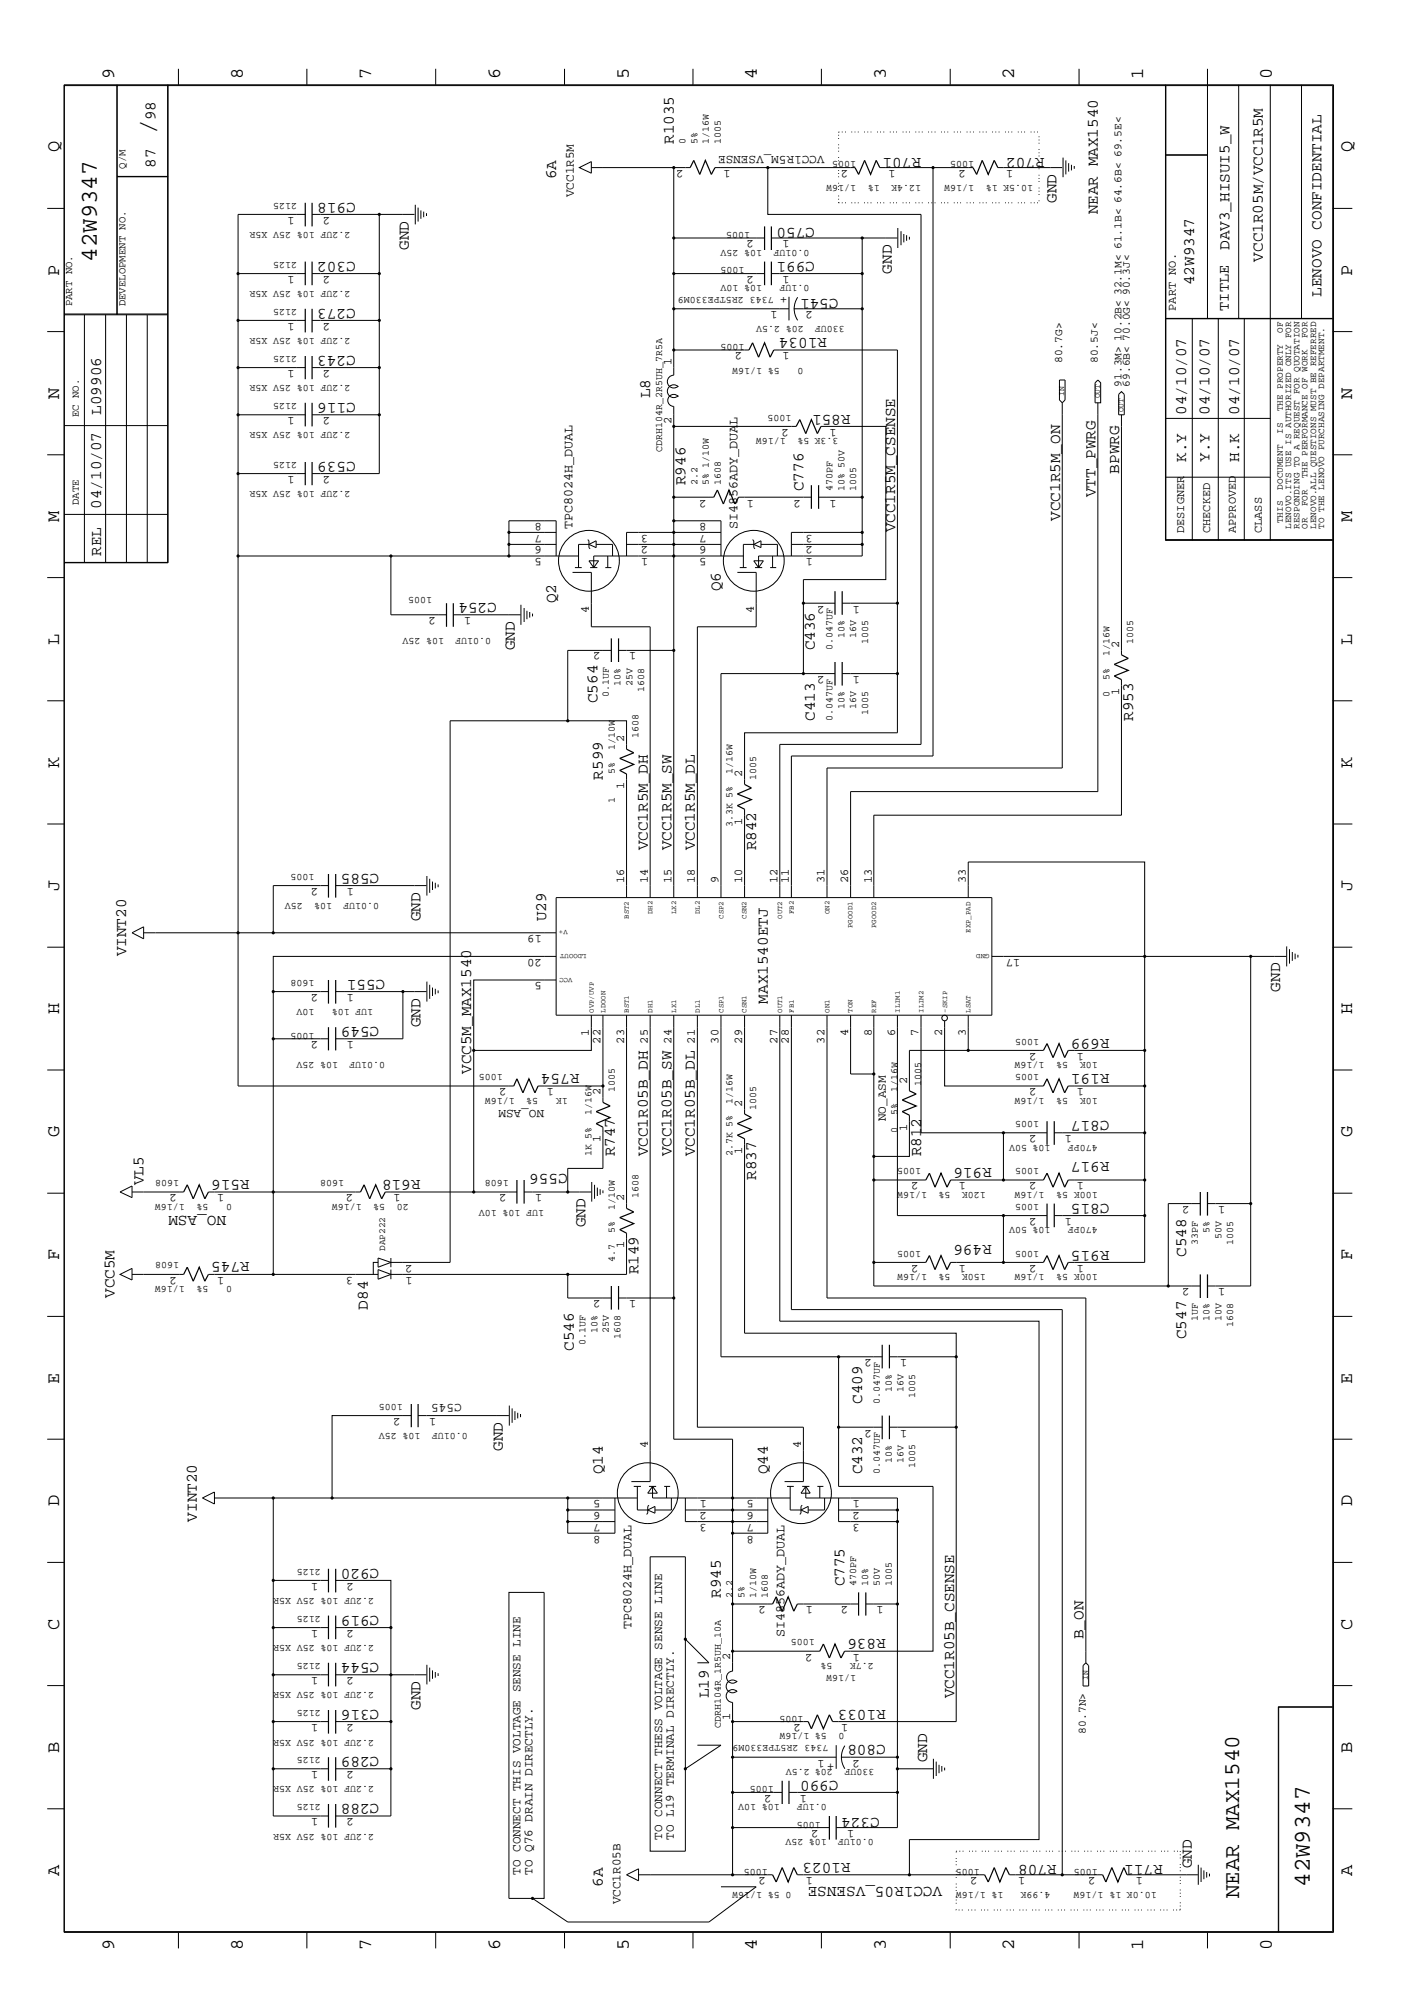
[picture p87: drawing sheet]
<svg xmlns="http://www.w3.org/2000/svg" width="300mm" height="423mm" viewBox="0 0 300 423" stroke-linecap="round" stroke-linejoin="round" font-family="sans-serif">
<defs><g id="words">
<text font-size="5.2" x="32.9" y="28.4" transform="rotate(-90 32.9 28.4)">/</text>
<g font-size="5.1">
<text x="20.5" y="55.4" transform="rotate(-90 20.5 55.4)">42W9347</text>
<text x="277.2" y="399.4" transform="rotate(-90 277.2 399.4)">42W9347</text>
</g>
<text font-size="4.8" x="262.2" y="401.8" transform="rotate(-90 262.2 401.8)">NEAR MAX1540</text>
<g font-size="4">
<text x="24.1" y="16.7" transform="rotate(-90 24.1 16.7)">9</text>
<text x="51.4" y="16.7" transform="rotate(-90 51.4 16.7)">8</text>
<text x="78.6" y="16.7" transform="rotate(-90 78.6 16.7)">7</text>
<text x="105.8" y="16.7" transform="rotate(-90 105.8 16.7)">6</text>
<text x="133.1" y="16.7" transform="rotate(-90 133.1 16.7)">5</text>
<text x="160.2" y="16.7" transform="rotate(-90 160.2 16.7)">4</text>
<text x="187.5" y="16.7" transform="rotate(-90 187.5 16.7)">3</text>
<text x="214.6" y="16.7" transform="rotate(-90 214.6 16.7)">2</text>
<text x="241.9" y="16.7" transform="rotate(-90 241.9 16.7)">1</text>
<text x="269.2" y="16.7" transform="rotate(-90 269.2 16.7)">0</text>
<text x="12.5" y="32.3" transform="rotate(-90 12.5 32.3)">Q</text>
<text x="286.2" y="32.3" transform="rotate(-90 286.2 32.3)">Q</text>
<text x="12.5" y="58.3" transform="rotate(-90 12.5 58.3)">P</text>
<text x="286.2" y="58.3" transform="rotate(-90 286.2 58.3)">P</text>
<text x="12.5" y="84.4" transform="rotate(-90 12.5 84.4)">N</text>
<text x="286.2" y="84.4" transform="rotate(-90 286.2 84.4)">N</text>
<text x="12.5" y="110.5" transform="rotate(-90 12.5 110.5)">M</text>
<text x="286.2" y="110.5" transform="rotate(-90 286.2 110.5)">M</text>
<text x="12.5" y="136.5" transform="rotate(-90 12.5 136.5)">L</text>
<text x="286.2" y="136.5" transform="rotate(-90 286.2 136.5)">L</text>
<text x="12.5" y="162.6" transform="rotate(-90 12.5 162.6)">K</text>
<text x="286.2" y="162.6" transform="rotate(-90 286.2 162.6)">K</text>
<text x="12.5" y="188.6" transform="rotate(-90 12.5 188.6)">J</text>
<text x="286.2" y="188.6" transform="rotate(-90 286.2 188.6)">J</text>
<text x="12.5" y="214.7" transform="rotate(-90 12.5 214.7)">H</text>
<text x="286.2" y="214.7" transform="rotate(-90 286.2 214.7)">H</text>
<text x="12.5" y="240.7" transform="rotate(-90 12.5 240.7)">G</text>
<text x="286.2" y="240.7" transform="rotate(-90 286.2 240.7)">G</text>
<text x="12.5" y="266.8" transform="rotate(-90 12.5 266.8)">F</text>
<text x="286.2" y="266.8" transform="rotate(-90 286.2 266.8)">F</text>
<text x="12.5" y="292.9" transform="rotate(-90 12.5 292.9)">E</text>
<text x="286.2" y="292.9" transform="rotate(-90 286.2 292.9)">E</text>
<text x="12.5" y="318.9" transform="rotate(-90 12.5 318.9)">D</text>
<text x="286.2" y="318.9" transform="rotate(-90 286.2 318.9)">D</text>
<text x="12.5" y="344.9" transform="rotate(-90 12.5 344.9)">C</text>
<text x="286.2" y="344.9" transform="rotate(-90 286.2 344.9)">C</text>
<text x="12.5" y="371" transform="rotate(-90 12.5 371)">B</text>
<text x="286.2" y="371" transform="rotate(-90 286.2 371)">B</text>
<text x="12.5" y="397" transform="rotate(-90 12.5 397)">A</text>
<text x="286.2" y="397" transform="rotate(-90 286.2 397)">A</text>
<text x="24.1" y="412.7" transform="rotate(-90 24.1 412.7)">9</text>
<text x="51.4" y="412.7" transform="rotate(-90 51.4 412.7)">8</text>
<text x="78.6" y="412.7" transform="rotate(-90 78.6 412.7)">7</text>
<text x="105.8" y="412.7" transform="rotate(-90 105.8 412.7)">6</text>
<text x="133.1" y="412.7" transform="rotate(-90 133.1 412.7)">5</text>
<text x="160.2" y="412.7" transform="rotate(-90 160.2 412.7)">4</text>
<text x="187.5" y="412.7" transform="rotate(-90 187.5 412.7)">3</text>
<text x="214.6" y="412.7" transform="rotate(-90 214.6 412.7)">2</text>
<text x="241.9" y="412.7" transform="rotate(-90 241.9 412.7)">1</text>
<text x="269.2" y="412.7" transform="rotate(-90 269.2 412.7)">0</text>
</g>
<g font-size="3.4">
<text x="32.9" y="25.5" transform="rotate(-90 32.9 25.5)">98</text>
<text x="32.9" y="35.5" transform="rotate(-90 32.9 35.5)">87</text>
<text x="142.6" y="30.5" transform="rotate(-90 142.6 30.5)">R1035</text>
<text x="194.9" y="33.4" transform="rotate(-180 194.9 33.4)">R701</text>
<text x="221.1" y="33.4" transform="rotate(-180 221.1 33.4)">R702</text>
<text x="117.7" y="37.9" transform="rotate(-90 117.7 37.9)">6A</text>
<text x="75.3" y="42.9" transform="rotate(-180 75.3 42.9)">C918</text>
<text x="223.6" y="42.9" transform="rotate(-90 223.6 42.9)">GND</text>
<text x="232.3" y="45.4" transform="rotate(-90 232.3 45.4)">NEAR MAX1540</text>
<text x="86.5" y="52.9" transform="rotate(-90 86.5 52.9)">GND</text>
<text x="172.5" y="48.3" transform="rotate(-180 172.5 48.3)">C750</text>
<text x="260.2" y="52.9" transform="rotate(-90 260.2 52.9)">DAV3_HISUI5_W</text>
<text x="75.3" y="55.4" transform="rotate(-180 75.3 55.4)">C302</text>
<text x="172.5" y="55.4" transform="rotate(-180 172.5 55.4)">C991</text>
<text x="188.7" y="57.9" transform="rotate(-90 188.7 57.9)">GND</text>
<text x="267.2" y="55.4" transform="rotate(-90 267.2 55.4)">VCC1R05M/VCC1R5M</text>
<text x="75.3" y="65.4" transform="rotate(-180 75.3 65.4)">C273</text>
<text x="177.5" y="63.3" transform="rotate(-180 177.5 63.3)">C541</text>
<text x="252.7" y="60.4" transform="rotate(-90 252.7 60.4)">42W9347</text>
<text x="279.7" y="62.8" transform="rotate(-90 279.7 62.8)">LENOVO CONFIDENTIAL</text>
<text x="175" y="71.5" transform="rotate(-180 175 71.5)">R1034</text>
<text x="75.3" y="75.4" transform="rotate(-180 75.3 75.4)">C243</text>
<text x="21.4" y="87.8" transform="rotate(-90 21.4 87.8)">L09906</text>
<text x="75.3" y="85.3" transform="rotate(-180 75.3 85.3)">C116</text>
<text x="137.6" y="84.3" transform="rotate(-90 137.6 84.3)">L8</text>
<text x="180" y="87.8" transform="rotate(-180 180 87.8)">R851</text>
<text x="251" y="87.8" transform="rotate(-90 251 87.8)">04/10/07</text>
<text x="255.9" y="87.8" transform="rotate(-90 255.9 87.8)">04/10/07</text>
<text x="262.2" y="87.8" transform="rotate(-90 262.2 87.8)">04/10/07</text>
<text x="75.3" y="97.8" transform="rotate(-180 75.3 97.8)">C539</text>
<text x="236.8" y="100.2" transform="rotate(-90 236.8 100.2)">BPWRG</text>
<text x="251" y="97.8" transform="rotate(-90 251 97.8)">K.Y</text>
<text x="255.9" y="97.8" transform="rotate(-90 255.9 97.8)">Y.Y</text>
<text x="262.2" y="97.8" transform="rotate(-90 262.2 97.8)">H.K</text>
<text x="21.4" y="107.7" transform="rotate(-90 21.4 107.7)">04/10/07</text>
<text x="145" y="102.7" transform="rotate(-90 145 102.7)">R946</text>
<text x="170" y="104" transform="rotate(-90 170 104)">C776</text>
<text x="231.8" y="105.2" transform="rotate(-90 231.8 105.2)">VTT_PWRG</text>
<text x="189.4" y="112.7" transform="rotate(-90 189.4 112.7)">VCC1R5M_CSENSE</text>
<text x="224.4" y="110.2" transform="rotate(-90 224.4 110.2)">VCC1R5M_ON</text>
<text x="21.4" y="117.7" transform="rotate(-90 21.4 117.7)">REL</text>
<text x="152.6" y="125.1" transform="rotate(-90 152.6 125.1)">Q6</text>
<text x="105.2" y="127.7" transform="rotate(-180 105.2 127.7)">C254</text>
<text x="117.7" y="127.7" transform="rotate(-90 117.7 127.7)">Q2</text>
<text x="109" y="137.7" transform="rotate(-90 109 137.7)">GND</text>
<text x="172.5" y="137.7" transform="rotate(-90 172.5 137.7)">C436</text>
<text x="126.4" y="148.8" transform="rotate(-90 126.4 148.8)">C564</text>
<text x="172.5" y="152.6" transform="rotate(-90 172.5 152.6)">C413</text>
<text x="239.8" y="152.6" transform="rotate(-90 239.8 152.6)">R953</text>
<text x="127.6" y="165" transform="rotate(-90 127.6 165)">R599</text>
<text x="80.3" y="185" transform="rotate(-180 80.3 185)">C585</text>
<text x="137.1" y="180" transform="rotate(-90 137.1 180)">VCC1R5M_DH</text>
<text x="142.1" y="180" transform="rotate(-90 142.1 180)">VCC1R5M_SW</text>
<text x="147.1" y="180" transform="rotate(-90 147.1 180)">VCC1R5M_DL</text>
<text x="160" y="180" transform="rotate(-90 160 180)">R842</text>
<text x="89" y="195" transform="rotate(-90 89 195)">GND</text>
<text x="115.6" y="195" transform="rotate(-90 115.6 195)">U29</text>
<text x="26.7" y="202.4" transform="rotate(-90 26.7 202.4)">VINT20</text>
<text x="81.5" y="207.4" transform="rotate(-180 81.5 207.4)">C551</text>
<text x="270.9" y="209.9" transform="rotate(-90 270.9 209.9)">GND</text>
<text x="162.5" y="212.4" transform="rotate(-90 162.5 212.4)">MAX1540ETJ</text>
<text x="80.3" y="217.4" transform="rotate(-180 80.3 217.4)">C549</text>
<text x="89" y="217.4" transform="rotate(-90 89 217.4)">GND</text>
<text x="234.8" y="219.9" transform="rotate(-180 234.8 219.9)">R699</text>
<text x="99.7" y="227.3" transform="rotate(-90 99.7 227.3)">VCC5M_MAX1540</text>
<text x="122.6" y="227.3" transform="rotate(-180 122.6 227.3)">R754</text>
<text x="234.8" y="227.3" transform="rotate(-180 234.8 227.3)">R191</text>
<text x="234.8" y="237.3" transform="rotate(-180 234.8 237.3)">C817</text>
<text x="130.1" y="244.8" transform="rotate(-90 130.1 244.8)">R747</text>
<text x="137.1" y="244.8" transform="rotate(-90 137.1 244.8)">VCC1R05B_DH</text>
<text x="142.1" y="244.8" transform="rotate(-90 142.1 244.8)">VCC1R05B_SW</text>
<text x="147.1" y="244.8" transform="rotate(-90 147.1 244.8)">VCC1R05B_DL</text>
<text x="194.9" y="244.8" transform="rotate(-90 194.9 244.8)">R812</text>
<text x="30.4" y="250.9" transform="rotate(-90 30.4 250.9)">VL5</text>
<text x="52.8" y="249.8" transform="rotate(-180 52.8 249.8)">R516</text>
<text x="89" y="249.8" transform="rotate(-180 89 249.8)">R618</text>
<text x="120.1" y="248.6" transform="rotate(-180 120.1 248.6)">C556</text>
<text x="160" y="249.8" transform="rotate(-90 160 249.8)">R837</text>
<text x="209.9" y="247.3" transform="rotate(-180 209.9 247.3)">R916</text>
<text x="234.8" y="246" transform="rotate(-180 234.8 246)">R917</text>
<text x="47.8" y="257.3" transform="rotate(-180 47.8 257.3)">NO_ASM</text>
<text x="234.8" y="254.8" transform="rotate(-180 234.8 254.8)">C815</text>
<text x="123.9" y="259.8" transform="rotate(-90 123.9 259.8)">GND</text>
<text x="209.9" y="263.5" transform="rotate(-180 209.9 263.5)">R496</text>
<text x="52.8" y="267.2" transform="rotate(-180 52.8 267.2)">R745</text>
<text x="135.1" y="269.7" transform="rotate(-90 135.1 269.7)">R149</text>
<text x="234.8" y="264.8" transform="rotate(-180 234.8 264.8)">R915</text>
<text x="251" y="266" transform="rotate(-90 251 266)">C548</text>
<text x="24.2" y="274.7" transform="rotate(-90 24.2 274.7)">VCC5M</text>
<text x="77.8" y="277.2" transform="rotate(-90 77.8 277.2)">D84</text>
<text x="121.4" y="285.9" transform="rotate(-90 121.4 285.9)">C546</text>
<text x="251" y="283.5" transform="rotate(-90 251 283.5)">C547</text>
<text x="182.5" y="297.2" transform="rotate(-90 182.5 297.2)">C409</text>
<text x="106.4" y="307.1" transform="rotate(-90 106.4 307.1)">GND</text>
<text x="127.6" y="312.1" transform="rotate(-90 127.6 312.1)">Q14</text>
<text x="162.5" y="312.1" transform="rotate(-90 162.5 312.1)">Q44</text>
<text x="182.5" y="312.1" transform="rotate(-90 182.5 312.1)">C432</text>
<text x="41.7" y="322.1" transform="rotate(-90 41.7 322.1)">VINT20</text>
<text x="80.3" y="332.1" transform="rotate(-180 80.3 332.1)">C920</text>
<text x="178.7" y="335.8" transform="rotate(-90 178.7 335.8)">C775</text>
<text x="80.3" y="342" transform="rotate(-180 80.3 342)">C919</text>
<text x="152.6" y="338.2" transform="rotate(-90 152.6 338.2)">R945</text>
<text x="187.5" y="347" transform="rotate(-180 187.5 347)">R836</text>
<text x="229.3" y="347" transform="rotate(-90 229.3 347)">B_ON</text>
<text x="80.3" y="352" transform="rotate(-180 80.3 352)">C544</text>
<text x="150" y="359.5" transform="rotate(-90 150 359.5)">L19</text>
<text x="201.9" y="359.5" transform="rotate(-90 201.9 359.5)">VCC1R05B_CSENSE</text>
<text x="80.3" y="362" transform="rotate(-180 80.3 362)">C316</text>
<text x="89" y="361.9" transform="rotate(-90 89 361.9)">GND</text>
<text x="187.5" y="361.9" transform="rotate(-180 187.5 361.9)">R1033</text>
<text x="80.3" y="371.9" transform="rotate(-180 80.3 371.9)">C289</text>
<text x="187.5" y="369.4" transform="rotate(-180 187.5 369.4)">C808</text>
<text x="177.5" y="376.9" transform="rotate(-180 177.5 376.9)">C990</text>
<text x="196.2" y="373" transform="rotate(-90 196.2 373)">GND</text>
<text x="80.3" y="381.8" transform="rotate(-180 80.3 381.8)">C288</text>
<text x="186.2" y="384.8" transform="rotate(-180 186.2 384.8)">C324</text>
<text x="180" y="394.4" transform="rotate(-180 180 394.4)">R1023</text>
<text x="223.6" y="394.8" transform="rotate(-180 223.6 394.8)">R708</text>
<text x="246" y="394.8" transform="rotate(-180 246 394.8)">R711</text>
<text x="252.2" y="395.5" transform="rotate(-90 252.2 395.5)">GND</text>
<text x="127.6" y="399.4" transform="rotate(-90 127.6 399.4)">6A</text>
<text x="199.4" y="399.4" transform="rotate(-180 199.4 399.4)">VCC1R05_VSENSE</text>
</g>
<text font-size="3.2" x="260" y="65.8" transform="rotate(-90 260 65.8)">TITLE</text>
<g font-size="2.8">
<text x="121.2" y="111.9" transform="rotate(-90 121.2 111.9)">TPC8024H_DUAL</text>
<text x="156" y="111.9" transform="rotate(-90 156 111.9)">SI4856ADY_DUAL</text>
<text x="133.6" y="344.8" transform="rotate(-90 133.6 344.8)">TPC8024H_DUAL</text>
<text x="166" y="346.5" transform="rotate(-90 166 346.5)">SI4856ADY_DUAL</text>
</g>
<g font-size="2.7">
<text x="174.5" y="32.9" transform="rotate(-180 174.5 32.9)">VCC1R5M_VSENSE</text>
<text x="121.4" y="41.7" transform="rotate(-90 121.4 41.7)">VCC1R5M</text>
<text x="165" y="64.1">+</text>
<text x="115.1" y="234.9" transform="rotate(-180 115.1 234.9)">NO_ASM</text>
<text x="187.5" y="237.3" transform="rotate(-90 187.5 237.3)">NO_ASM</text>
<text x="97.7" y="297.2" transform="rotate(-180 97.7 297.2)">C545</text>
<text x="176.6" y="373.1" transform="rotate(-180 176.6 373.1)">+</text>
<text x="140.1" y="389.4" transform="rotate(-90 140.1 389.4)">TO CONNECT THESS VOLTAGE SENSE LINE</text>
<text x="142.6" y="389.4" transform="rotate(-90 142.6 389.4)">TO L19 TERMINAL DIRECTLY.</text>
<text x="110.2" y="396.8" transform="rotate(-90 110.2 396.8)">TO CONNECT THIS VOLTAGE SENSE LINE</text>
<text x="112.7" y="396.8" transform="rotate(-90 112.7 396.8)">TO Q76 DRAIN DIRECTLY.</text>
<text x="131.3" y="403.1" transform="rotate(-90 131.3 403.1)">VCC1R05B</text>
</g>
<g font-size="2.5">
<text x="144.6" y="35.9" transform="rotate(-180 144.6 35.9)">2</text>
<text x="154.6" y="35.9" transform="rotate(-180 154.6 35.9)">1</text>
<text x="179.5" y="35.9" transform="rotate(-180 179.5 35.9)">2</text>
<text x="189.5" y="35.9" transform="rotate(-180 189.5 35.9)">1</text>
<text x="204.4" y="35.9" transform="rotate(-180 204.4 35.9)">2</text>
<text x="214.4" y="35.9" transform="rotate(-180 214.4 35.9)">1</text>
<text x="62.3" y="45.9" transform="rotate(-180 62.3 45.9)">1</text>
<text x="69.9" y="45.9" transform="rotate(-180 69.9 45.9)">2</text>
<text x="159.5" y="50.9" transform="rotate(-180 159.5 50.9)">2</text>
<text x="167" y="50.9" transform="rotate(-180 167 50.9)">1</text>
<text x="62.3" y="58.3" transform="rotate(-180 62.3 58.3)">1</text>
<text x="69.9" y="58.3" transform="rotate(-180 69.9 58.3)">2</text>
<text x="159.5" y="58.3" transform="rotate(-180 159.5 58.3)">2</text>
<text x="167" y="58.3" transform="rotate(-180 167 58.3)">1</text>
<text x="164.5" y="65.9" transform="rotate(-180 164.5 65.9)">1</text>
<text x="172" y="65.9" transform="rotate(-180 172 65.9)">2</text>
<text x="248.8" y="65.8" transform="rotate(-90 248.8 65.8)">PART NO.</text>
<text x="62.3" y="68.3" transform="rotate(-180 62.3 68.3)">1</text>
<text x="69.9" y="68.3" transform="rotate(-180 69.9 68.3)">2</text>
<text x="142.1" y="77.3" transform="rotate(-90 142.1 77.3)">1</text>
<text x="157.1" y="74.6" transform="rotate(-180 157.1 74.6)">2</text>
<text x="167" y="74.6" transform="rotate(-180 167 74.6)">1</text>
<text x="62.3" y="78.3" transform="rotate(-180 62.3 78.3)">1</text>
<text x="69.9" y="78.3" transform="rotate(-180 69.9 78.3)">2</text>
<text x="62.3" y="88.3" transform="rotate(-180 62.3 88.3)">1</text>
<text x="69.9" y="88.3" transform="rotate(-180 69.9 88.3)">2</text>
<text x="142.1" y="89.8" transform="rotate(-90 142.1 89.8)">2</text>
<text x="167" y="90.8" transform="rotate(-180 167 90.8)">2</text>
<text x="177" y="90.8" transform="rotate(-180 177 90.8)">1</text>
<text x="62.3" y="100.8" transform="rotate(-180 62.3 100.8)">1</text>
<text x="69.9" y="100.8" transform="rotate(-180 69.9 100.8)">2</text>
<text x="149.5" y="105.7" transform="rotate(-180 149.5 105.7)">2</text>
<text x="159.5" y="105.7" transform="rotate(-180 159.5 105.7)">1</text>
<text x="169.5" y="105.7" transform="rotate(-180 169.5 105.7)">2</text>
<text x="177" y="105.7" transform="rotate(-180 177 105.7)">1</text>
<text x="114.6" y="113.2" transform="rotate(-180 114.6 113.2)">7</text>
<text x="114.6" y="110.7" transform="rotate(-180 114.6 110.7)">8</text>
<text x="137.2" y="113.2" transform="rotate(-180 137.2 113.2)">3</text>
<text x="149.5" y="113.2" transform="rotate(-180 149.5 113.2)">7</text>
<text x="149.5" y="110.7" transform="rotate(-180 149.5 110.7)">8</text>
<text x="172" y="113.2" transform="rotate(-180 172 113.2)">3</text>
<text x="250.6" y="112.9" transform="rotate(-90 250.6 112.9)">DESIGNER</text>
<text x="256.1" y="112.9" transform="rotate(-90 256.1 112.9)">CHECKED</text>
<text x="261.5" y="112.9" transform="rotate(-90 261.5 112.9)">APPROVED</text>
<text x="267" y="112.9" transform="rotate(-90 267 112.9)">CLASS</text>
<text x="114.6" y="118.2" transform="rotate(-180 114.6 118.2)">5</text>
<text x="114.6" y="115.7" transform="rotate(-180 114.6 115.7)">6</text>
<text x="137.2" y="118.2" transform="rotate(-180 137.2 118.2)">1</text>
<text x="137.2" y="115.7" transform="rotate(-180 137.2 115.7)">2</text>
<text x="149.5" y="118.2" transform="rotate(-180 149.5 118.2)">5</text>
<text x="149.5" y="115.7" transform="rotate(-180 149.5 115.7)">6</text>
<text x="172" y="118.2" transform="rotate(-180 172 118.2)">1</text>
<text x="172" y="115.7" transform="rotate(-180 172 115.7)">2</text>
<text x="92.2" y="130.6" transform="rotate(-180 92.2 130.6)">2</text>
<text x="99.7" y="130.6" transform="rotate(-180 99.7 130.6)">1</text>
<text x="124.6" y="129.7" transform="rotate(-90 124.6 129.7)">4</text>
<text x="159.5" y="129.7" transform="rotate(-90 159.5 129.7)">4</text>
<text x="174.5" y="128.2" transform="rotate(-180 174.5 128.2)">2</text>
<text x="181.9" y="128.2" transform="rotate(-180 181.9 128.2)">1</text>
<text x="236.8" y="137.2" transform="rotate(-90 236.8 137.2)">2</text>
<text x="127.1" y="138.1" transform="rotate(-180 127.1 138.1)">2</text>
<text x="134.6" y="138.1" transform="rotate(-180 134.6 138.1)">1</text>
<text x="174.5" y="143.1" transform="rotate(-180 174.5 143.1)">2</text>
<text x="181.9" y="143.1" transform="rotate(-180 181.9 143.1)">1</text>
<text x="236.8" y="147.2" transform="rotate(-90 236.8 147.2)">1</text>
<text x="132.1" y="157.1" transform="rotate(-90 132.1 157.1)">2</text>
<text x="132.1" y="167" transform="rotate(-90 132.1 167)">1</text>
<text x="157.1" y="164.5" transform="rotate(-90 157.1 164.5)">2</text>
<text x="157.1" y="174.6" transform="rotate(-90 157.1 174.6)">1</text>
<text x="67.3" y="188" transform="rotate(-180 67.3 188)">2</text>
<text x="74.8" y="188" transform="rotate(-180 74.8 188)">1</text>
<text x="132.1" y="186.9" transform="rotate(-90 132.1 186.9)">16</text>
<text x="137.1" y="186.9" transform="rotate(-90 137.1 186.9)">14</text>
<text x="142.1" y="186.9" transform="rotate(-90 142.1 186.9)">15</text>
<text x="147.1" y="186.9" transform="rotate(-90 147.1 186.9)">18</text>
<text x="152.1" y="186.9" transform="rotate(-90 152.1 186.9)">9</text>
<text x="157.1" y="186.9" transform="rotate(-90 157.1 186.9)">10</text>
<text x="164.5" y="186.9" transform="rotate(-90 164.5 186.9)">12</text>
<text x="167" y="186.9" transform="rotate(-90 167 186.9)">11</text>
<text x="174.5" y="186.9" transform="rotate(-90 174.5 186.9)">31</text>
<text x="179.5" y="186.9" transform="rotate(-90 179.5 186.9)">26</text>
<text x="184.5" y="186.9" transform="rotate(-90 184.5 186.9)">13</text>
<text x="204.4" y="186.9" transform="rotate(-90 204.4 186.9)">33</text>
<text x="114.6" y="198" transform="rotate(-180 114.6 198)">19</text>
<text x="114.6" y="202.9" transform="rotate(-180 114.6 202.9)">20</text>
<text x="215.9" y="202.9" transform="rotate(-180 215.9 202.9)">17</text>
<text x="114.6" y="207.9" transform="rotate(-180 114.6 207.9)">5</text>
<text x="67.3" y="210.4" transform="rotate(-180 67.3 210.4)">2</text>
<text x="74.8" y="210.4" transform="rotate(-180 74.8 210.4)">1</text>
<text x="67.3" y="220.4" transform="rotate(-180 67.3 220.4)">2</text>
<text x="74.8" y="220.4" transform="rotate(-180 74.8 220.4)">1</text>
<text x="124.6" y="219.4" transform="rotate(-90 124.6 219.4)">1</text>
<text x="127.1" y="220.9" transform="rotate(-90 127.1 220.9)">22</text>
<text x="132.1" y="220.9" transform="rotate(-90 132.1 220.9)">23</text>
<text x="137.1" y="220.9" transform="rotate(-90 137.1 220.9)">25</text>
<text x="142.1" y="220.9" transform="rotate(-90 142.1 220.9)">24</text>
<text x="147.1" y="220.9" transform="rotate(-90 147.1 220.9)">21</text>
<text x="152.1" y="220.9" transform="rotate(-90 152.1 220.9)">30</text>
<text x="157.1" y="220.9" transform="rotate(-90 157.1 220.9)">29</text>
<text x="164.5" y="220.9" transform="rotate(-90 164.5 220.9)">27</text>
<text x="167" y="220.9" transform="rotate(-90 167 220.9)">28</text>
<text x="174.5" y="220.9" transform="rotate(-90 174.5 220.9)">32</text>
<text x="179.5" y="219.4" transform="rotate(-90 179.5 219.4)">4</text>
<text x="184.5" y="219.4" transform="rotate(-90 184.5 219.4)">8</text>
<text x="189.4" y="219.4" transform="rotate(-90 189.4 219.4)">6</text>
<text x="194.4" y="219.4" transform="rotate(-90 194.4 219.4)">7</text>
<text x="199.4" y="219.4" transform="rotate(-90 199.4 219.4)">2</text>
<text x="204.4" y="219.4" transform="rotate(-90 204.4 219.4)">3</text>
<text x="219.4" y="222.8" transform="rotate(-180 219.4 222.8)">2</text>
<text x="229.4" y="222.8" transform="rotate(-180 229.4 222.8)">1</text>
<text x="107.2" y="230.4" transform="rotate(-180 107.2 230.4)">2</text>
<text x="117.2" y="230.4" transform="rotate(-180 117.2 230.4)">1</text>
<text x="127.1" y="231.8" transform="rotate(-90 127.1 231.8)">2</text>
<text x="191.9" y="229.4" transform="rotate(-90 191.9 229.4)">2</text>
<text x="219.4" y="230.4" transform="rotate(-180 219.4 230.4)">2</text>
<text x="229.4" y="230.4" transform="rotate(-180 229.4 230.4)">1</text>
<text x="157.1" y="234.4" transform="rotate(-90 157.1 234.4)">2</text>
<text x="191.9" y="239.4" transform="rotate(-90 191.9 239.4)">1</text>
<text x="127.1" y="241.8" transform="rotate(-90 127.1 241.8)">1</text>
<text x="157.1" y="244.3" transform="rotate(-90 157.1 244.3)">1</text>
<text x="219.4" y="240.3" transform="rotate(-180 219.4 240.3)">2</text>
<text x="226.8" y="240.3" transform="rotate(-180 226.8 240.3)">1</text>
<text x="194.4" y="250.3" transform="rotate(-180 194.4 250.3)">2</text>
<text x="204.4" y="250.3" transform="rotate(-180 204.4 250.3)">1</text>
<text x="219.4" y="250.3" transform="rotate(-180 219.4 250.3)">2</text>
<text x="229.4" y="250.3" transform="rotate(-180 229.4 250.3)">1</text>
<text x="37.4" y="252.8" transform="rotate(-180 37.4 252.8)">2</text>
<text x="47.4" y="252.8" transform="rotate(-180 47.4 252.8)">1</text>
<text x="74.8" y="252.8" transform="rotate(-180 74.8 252.8)">2</text>
<text x="84.8" y="252.8" transform="rotate(-180 84.8 252.8)">1</text>
<text x="107.2" y="252.8" transform="rotate(-180 107.2 252.8)">2</text>
<text x="114.7" y="252.8" transform="rotate(-180 114.7 252.8)">1</text>
<text x="132.1" y="254.3" transform="rotate(-90 132.1 254.3)">2</text>
<text x="219.4" y="257.7" transform="rotate(-180 219.4 257.7)">2</text>
<text x="226.8" y="257.7" transform="rotate(-180 226.8 257.7)">1</text>
<text x="251.7" y="255.3" transform="rotate(-180 251.7 255.3)">2</text>
<text x="259.2" y="255.3" transform="rotate(-180 259.2 255.3)">1</text>
<text x="87.3" y="267.7" transform="rotate(-180 87.3 267.7)">2</text>
<text x="132.1" y="264.2" transform="rotate(-90 132.1 264.2)">1</text>
<text x="194.4" y="267.7" transform="rotate(-180 194.4 267.7)">2</text>
<text x="204.4" y="267.7" transform="rotate(-180 204.4 267.7)">1</text>
<text x="219.4" y="267.7" transform="rotate(-180 219.4 267.7)">2</text>
<text x="229.4" y="267.7" transform="rotate(-180 229.4 267.7)">1</text>
<text x="37.4" y="270.3" transform="rotate(-180 37.4 270.3)">2</text>
<text x="47.4" y="270.3" transform="rotate(-180 47.4 270.3)">1</text>
<text x="74.8" y="270.3" transform="rotate(-180 74.8 270.3)">3</text>
<text x="87.3" y="270.3" transform="rotate(-180 87.3 270.3)">1</text>
<text x="127.1" y="275.3" transform="rotate(-180 127.1 275.3)">2</text>
<text x="134.6" y="275.3" transform="rotate(-180 134.6 275.3)">1</text>
<text x="251.7" y="272.7" transform="rotate(-180 251.7 272.7)">2</text>
<text x="259.2" y="272.7" transform="rotate(-180 259.2 272.7)">1</text>
<text x="184.5" y="287.7" transform="rotate(-180 184.5 287.7)">2</text>
<text x="191.9" y="287.7" transform="rotate(-180 191.9 287.7)">1</text>
<text x="84.8" y="300.1" transform="rotate(-180 84.8 300.1)">2</text>
<text x="92.3" y="300.1" transform="rotate(-180 92.3 300.1)">1</text>
<text x="184.5" y="302.6" transform="rotate(-180 184.5 302.6)">2</text>
<text x="191.9" y="302.6" transform="rotate(-180 191.9 302.6)">1</text>
<text x="137.1" y="306.6" transform="rotate(-90 137.1 306.6)">4</text>
<text x="169.5" y="306.6" transform="rotate(-90 169.5 306.6)">4</text>
<text x="127.1" y="317.6" transform="rotate(-180 127.1 317.6)">5</text>
<text x="149.6" y="317.6" transform="rotate(-180 149.6 317.6)">1</text>
<text x="159.5" y="317.6" transform="rotate(-180 159.5 317.6)">5</text>
<text x="181.9" y="317.6" transform="rotate(-180 181.9 317.6)">1</text>
<text x="127.1" y="320" transform="rotate(-180 127.1 320)">6</text>
<text x="127.1" y="322.6" transform="rotate(-180 127.1 322.6)">7</text>
<text x="149.6" y="320" transform="rotate(-180 149.6 320)">2</text>
<text x="149.6" y="322.6" transform="rotate(-180 149.6 322.6)">3</text>
<text x="159.5" y="320" transform="rotate(-180 159.5 320)">6</text>
<text x="159.5" y="322.6" transform="rotate(-180 159.5 322.6)">7</text>
<text x="181.9" y="320" transform="rotate(-180 181.9 320)">2</text>
<text x="181.9" y="322.6" transform="rotate(-180 181.9 322.6)">3</text>
<text x="127.1" y="325" transform="rotate(-180 127.1 325)">8</text>
<text x="159.5" y="325" transform="rotate(-180 159.5 325)">8</text>
<text x="67.3" y="335" transform="rotate(-180 67.3 335)">1</text>
<text x="74.8" y="335" transform="rotate(-180 74.8 335)">2</text>
<text x="162.1" y="340" transform="rotate(-180 162.1 340)">2</text>
<text x="172" y="340" transform="rotate(-180 172 340)">1</text>
<text x="179.5" y="340" transform="rotate(-180 179.5 340)">2</text>
<text x="186.9" y="340" transform="rotate(-180 186.9 340)">1</text>
<text x="67.3" y="345" transform="rotate(-180 67.3 345)">1</text>
<text x="74.8" y="345" transform="rotate(-180 74.8 345)">2</text>
<text x="154.5" y="351.5" transform="rotate(-90 154.5 351.5)">2</text>
<text x="172" y="350" transform="rotate(-180 172 350)">2</text>
<text x="181.9" y="350" transform="rotate(-180 181.9 350)">1</text>
<text x="67.3" y="355" transform="rotate(-180 67.3 355)">1</text>
<text x="74.8" y="355" transform="rotate(-180 74.8 355)">2</text>
<text x="67.3" y="364.9" transform="rotate(-180 67.3 364.9)">1</text>
<text x="74.8" y="364.9" transform="rotate(-180 74.8 364.9)">2</text>
<text x="154.5" y="364" transform="rotate(-90 154.5 364)">1</text>
<text x="169.5" y="364.9" transform="rotate(-180 169.5 364.9)">2</text>
<text x="179.5" y="364.9" transform="rotate(-180 179.5 364.9)">1</text>
<text x="67.3" y="374.9" transform="rotate(-180 67.3 374.9)">1</text>
<text x="74.8" y="374.9" transform="rotate(-180 74.8 374.9)">2</text>
<text x="174.5" y="372.4" transform="rotate(-180 174.5 372.4)">1</text>
<text x="181.9" y="372.4" transform="rotate(-180 181.9 372.4)">2</text>
<text x="163.2" y="379.9" transform="rotate(-180 163.2 379.9)">2</text>
<text x="170.8" y="379.9" transform="rotate(-180 170.8 379.9)">1</text>
<text x="67.3" y="384.9" transform="rotate(-180 67.3 384.9)">1</text>
<text x="74.8" y="384.9" transform="rotate(-180 74.8 384.9)">2</text>
<text x="173.2" y="387.3" transform="rotate(-180 173.2 387.3)">2</text>
<text x="180.8" y="387.3" transform="rotate(-180 180.8 387.3)">1</text>
<text x="162.1" y="397.3" transform="rotate(-180 162.1 397.3)">2</text>
<text x="172" y="397.3" transform="rotate(-180 172 397.3)">1</text>
<text x="206.8" y="397.3" transform="rotate(-180 206.8 397.3)">2</text>
<text x="216.9" y="397.3" transform="rotate(-180 216.9 397.3)">1</text>
<text x="231.8" y="397.3" transform="rotate(-180 231.8 397.3)">2</text>
<text x="241.8" y="397.3" transform="rotate(-180 241.8 397.3)">1</text>
</g>
<g font-size="2.4">
<text x="224.8" y="76.9" transform="rotate(-90 224.8 76.9)">80.7G&gt;</text>
<text x="232.3" y="76.9" transform="rotate(-90 232.3 76.9)">80.5J&lt;</text>
<text x="237.3" y="81.9" transform="rotate(-90 237.3 81.9)">91.3M&gt; 10.2B&lt; 32.1M&lt; 61.1B&lt; 64.6B&lt; 69.5E&lt;</text>
<text x="239.1" y="81.9" transform="rotate(-90 239.1 81.9)">69.6B&lt; 70.0G&lt; 90.3J&lt;</text>
<text x="229.8" y="366.9" transform="rotate(-90 229.8 366.9)">80.7N&gt;</text>
</g>
<g font-size="2.3">
<text x="26.6" y="35.7" transform="rotate(-90 26.6 35.7)">Q/M</text>
<text x="15.2" y="64.9" transform="rotate(-90 15.2 64.9)">PART NO.</text>
<text x="26.6" y="64.9" transform="rotate(-90 26.6 64.9)">DEVELOPMENT NO.</text>
<text x="16.7" y="88.3" transform="rotate(-90 16.7 88.3)">EC NO.</text>
<text x="16.7" y="106.9" transform="rotate(-90 16.7 106.9)">DATE</text>
</g>
<g font-size="2.1">
<text x="145" y="30.5" transform="rotate(-90 145 30.5)">0</text>
<text x="147.6" y="30.5" transform="rotate(-90 147.6 30.5)">5%</text>
<text x="150" y="30.5" transform="rotate(-90 150 30.5)">1/16W</text>
<text x="152.6" y="30.5" transform="rotate(-90 152.6 30.5)">1005</text>
<text x="181.2" y="34.1" transform="rotate(-180 181.2 34.1)">1005</text>
<text x="206.2" y="34.1" transform="rotate(-180 206.2 34.1)">1005</text>
<text x="181.2" y="39.1" transform="rotate(-180 181.2 39.1)">1/16W</text>
<text x="186.2" y="39.1" transform="rotate(-180 186.2 39.1)">1%</text>
<text x="194.9" y="39.1" transform="rotate(-180 194.9 39.1)">12.4K</text>
<text x="206.2" y="39.1" transform="rotate(-180 206.2 39.1)">1/16W</text>
<text x="218.6" y="39.1" transform="rotate(-180 218.6 39.1)">10.5K 1%</text>
<text x="62.9" y="42.9" transform="rotate(-180 62.9 42.9)">2125</text>
<text x="74.2" y="49.1" transform="rotate(-180 74.2 49.1)">2.2UF 10% 25V X5R</text>
<text x="158.8" y="49.1" transform="rotate(-180 158.8 49.1)">1005</text>
<text x="161.3" y="52.8" transform="rotate(-180 161.3 52.8)">10% 25V</text>
<text x="171.3" y="52.8" transform="rotate(-180 171.3 52.8)">0.01UF</text>
<text x="62.9" y="55.4" transform="rotate(-180 62.9 55.4)">2125</text>
<text x="157.6" y="56.6" transform="rotate(-180 157.6 56.6)">1005</text>
<text x="62.9" y="65.4" transform="rotate(-180 62.9 65.4)">2125</text>
<text x="74.2" y="61.6" transform="rotate(-180 74.2 61.6)">2.2UF 10% 25V X5R</text>
<text x="161.3" y="60.3" transform="rotate(-180 161.3 60.3)">10% 10V</text>
<text x="163.7" y="62.8" transform="rotate(-180 163.7 62.8)">7343 2R5TPE330M9</text>
<text x="171.3" y="60.3" transform="rotate(-180 171.3 60.3)">0.1UF</text>
<text x="74.2" y="71.5" transform="rotate(-180 74.2 71.5)">2.2UF 10% 25V X5R</text>
<text x="170.1" y="69" transform="rotate(-180 170.1 69)">20% 2.5V</text>
<text x="178.8" y="69" transform="rotate(-180 178.8 69)">330UF</text>
<text x="62.9" y="75.4" transform="rotate(-180 62.9 75.4)">2125</text>
<text x="157.6" y="72.9" transform="rotate(-180 157.6 72.9)">1005</text>
<text x="165" y="77.9" transform="rotate(-180 165 77.9)">5% 1/16W</text>
<text x="170" y="77.9" transform="rotate(-180 170 77.9)">0</text>
<text x="74.2" y="81.5" transform="rotate(-180 74.2 81.5)">2.2UF 10% 25V X5R</text>
<text x="62.9" y="85.3" transform="rotate(-180 62.9 85.3)">2125</text>
<text x="167.5" y="87.8" transform="rotate(-180 167.5 87.8)">1005</text>
<text x="74.2" y="91.5" transform="rotate(-180 74.2 91.5)">2.2UF 10% 25V X5R</text>
<text x="140.1" y="95.7" transform="rotate(-90 140.1 95.7)">CDRH104R_2R5UH_7R5A</text>
<text x="166.3" y="92.8" transform="rotate(-180 166.3 92.8)">1/16W</text>
<text x="177.5" y="92.8" transform="rotate(-180 177.5 92.8)">3.3K 5%</text>
<text x="62.9" y="97.8" transform="rotate(-180 62.9 97.8)">2125</text>
<text x="74.2" y="104" transform="rotate(-180 74.2 104)">2.2UF 10% 25V X5R</text>
<text x="147.6" y="102.7" transform="rotate(-90 147.6 102.7)">2.2</text>
<text x="150" y="102.7" transform="rotate(-90 150 102.7)">5% 1/10W</text>
<text x="152.6" y="102.7" transform="rotate(-90 152.6 102.7)">1608</text>
<text x="176.2" y="104" transform="rotate(-90 176.2 104)">470PF</text>
<text x="178.7" y="104" transform="rotate(-90 178.7 104)">10% 50V</text>
<text x="181.2" y="104" transform="rotate(-90 181.2 104)">1005</text>
<text x="91.4" y="126.4" transform="rotate(-180 91.4 126.4)">1005</text>
<text x="94" y="135.1" transform="rotate(-180 94 135.1)">10% 25V</text>
<text x="104" y="135.1" transform="rotate(-180 104 135.1)">0.01UF</text>
<text x="176.2" y="137.7" transform="rotate(-90 176.2 137.7)">0.047UF</text>
<text x="178.7" y="135.1" transform="rotate(-90 178.7 135.1)">10%</text>
<text x="181.2" y="135.1" transform="rotate(-90 181.2 135.1)">16V</text>
<text x="183.7" y="136.4" transform="rotate(-90 183.7 136.4)">1005</text>
<text x="239.8" y="136.4" transform="rotate(-90 239.8 136.4)">1005</text>
<text x="234.8" y="143.8" transform="rotate(-90 234.8 143.8)">5%</text>
<text x="234.8" y="138.9" transform="rotate(-90 234.8 138.9)">1/16W</text>
<text x="128.9" y="147.6" transform="rotate(-90 128.9 147.6)">0.1UF</text>
<text x="131.3" y="145.1" transform="rotate(-90 131.3 145.1)">10%</text>
<text x="133.9" y="145.1" transform="rotate(-90 133.9 145.1)">25V</text>
<text x="136.3" y="146.4" transform="rotate(-90 136.3 146.4)">1608</text>
<text x="234.8" y="147.6" transform="rotate(-90 234.8 147.6)">0</text>
<text x="176.2" y="152.6" transform="rotate(-90 176.2 152.6)">0.047UF</text>
<text x="178.7" y="150.1" transform="rotate(-90 178.7 150.1)">10%</text>
<text x="181.2" y="150.1" transform="rotate(-90 181.2 150.1)">16V</text>
<text x="183.7" y="151.3" transform="rotate(-90 183.7 151.3)">1005</text>
<text x="130.1" y="158.8" transform="rotate(-90 130.1 158.8)">1/10W</text>
<text x="135.1" y="156.3" transform="rotate(-90 135.1 156.3)">1608</text>
<text x="130.1" y="163.8" transform="rotate(-90 130.1 163.8)">5%</text>
<text x="155" y="163.8" transform="rotate(-90 155 163.8)">1/16W</text>
<text x="160" y="165" transform="rotate(-90 160 165)">1005</text>
<text x="130.1" y="170" transform="rotate(-90 130.1 170)">1</text>
<text x="155" y="175" transform="rotate(-90 155 175)">3.3K 5%</text>
<text x="66.5" y="185" transform="rotate(-180 66.5 185)">1005</text>
<text x="64.1" y="191.2" transform="rotate(-180 64.1 191.2)">25V</text>
<text x="70.3" y="191.2" transform="rotate(-180 70.3 191.2)">10%</text>
<text x="80.3" y="191.2" transform="rotate(-180 80.3 191.2)">0.01UF</text>
<text x="66.5" y="207.4" transform="rotate(-180 66.5 207.4)">1608</text>
<text x="66.5" y="213.6" transform="rotate(-180 66.5 213.6)">10V</text>
<text x="79" y="213.6" transform="rotate(-180 79 213.6)">1UF 10%</text>
<text x="66.5" y="218.6" transform="rotate(-180 66.5 218.6)">1005</text>
<text x="219.9" y="219.9" transform="rotate(-180 219.9 219.9)">1005</text>
<text x="71.5" y="224.9" transform="rotate(-180 71.5 224.9)">10% 25V</text>
<text x="81.5" y="224.9" transform="rotate(-180 81.5 224.9)">0.01UF</text>
<text x="106.4" y="227.3" transform="rotate(-180 106.4 227.3)">1005</text>
<text x="219.9" y="227.3" transform="rotate(-180 219.9 227.3)">1005</text>
<text x="221.1" y="224.9" transform="rotate(-180 221.1 224.9)">1/16W</text>
<text x="226.1" y="224.9" transform="rotate(-180 226.1 224.9)">5%</text>
<text x="232.3" y="224.9" transform="rotate(-180 232.3 224.9)">10K</text>
<text x="109" y="232.3" transform="rotate(-180 109 232.3)">1/16W</text>
<text x="113.9" y="232.3" transform="rotate(-180 113.9 232.3)">5%</text>
<text x="120.1" y="232.3" transform="rotate(-180 120.1 232.3)">1K</text>
<text x="130.1" y="231.1" transform="rotate(-90 130.1 231.1)">1005</text>
<text x="155" y="233.6" transform="rotate(-90 155 233.6)">1/16W</text>
<text x="189.9" y="231.1" transform="rotate(-90 189.9 231.1)">1/16W</text>
<text x="194.9" y="229.9" transform="rotate(-90 194.9 229.9)">1005</text>
<text x="221.1" y="232.3" transform="rotate(-180 221.1 232.3)">1/16W</text>
<text x="226.1" y="232.3" transform="rotate(-180 226.1 232.3)">5%</text>
<text x="232.3" y="232.3" transform="rotate(-180 232.3 232.3)">10K</text>
<text x="125.1" y="236.1" transform="rotate(-90 125.1 236.1)">1/16W</text>
<text x="160" y="234.9" transform="rotate(-90 160 234.9)">1005</text>
<text x="189.9" y="239.8" transform="rotate(-90 189.9 239.8)">0</text>
<text x="189.9" y="236.1" transform="rotate(-90 189.9 236.1)">5%</text>
<text x="219.9" y="237.3" transform="rotate(-180 219.9 237.3)">1005</text>
<text x="125.1" y="244.8" transform="rotate(-90 125.1 244.8)">1K 5%</text>
<text x="155" y="244.8" transform="rotate(-90 155 244.8)">2.7K 5%</text>
<text x="222.3" y="242.3" transform="rotate(-180 222.3 242.3)">10% 50V</text>
<text x="232.3" y="242.3" transform="rotate(-180 232.3 242.3)">470PF</text>
<text x="37.9" y="249.8" transform="rotate(-180 37.9 249.8)">1608</text>
<text x="72.8" y="249.8" transform="rotate(-180 72.8 249.8)">1608</text>
<text x="107.7" y="249.8" transform="rotate(-180 107.7 249.8)">1608</text>
<text x="194.9" y="247.3" transform="rotate(-180 194.9 247.3)">1005</text>
<text x="219.9" y="247.3" transform="rotate(-180 219.9 247.3)">1005</text>
<text x="39.1" y="254.8" transform="rotate(-180 39.1 254.8)">1/16W</text>
<text x="44.1" y="254.8" transform="rotate(-180 44.1 254.8)">5%</text>
<text x="49.1" y="254.8" transform="rotate(-180 49.1 254.8)">0</text>
<text x="76.5" y="254.8" transform="rotate(-180 76.5 254.8)">1/16W</text>
<text x="81.5" y="254.8" transform="rotate(-180 81.5 254.8)">5%</text>
<text x="86.5" y="254.8" transform="rotate(-180 86.5 254.8)">20</text>
<text x="115.1" y="256" transform="rotate(-180 115.1 256)">1UF 10% 10V</text>
<text x="130.1" y="256" transform="rotate(-90 130.1 256)">1/10W</text>
<text x="135.1" y="253.5" transform="rotate(-90 135.1 253.5)">1608</text>
<text x="196.2" y="252.3" transform="rotate(-180 196.2 252.3)">1/16W</text>
<text x="201.2" y="252.3" transform="rotate(-180 201.2 252.3)">5%</text>
<text x="208.6" y="252.3" transform="rotate(-180 208.6 252.3)">120K</text>
<text x="219.9" y="254.8" transform="rotate(-180 219.9 254.8)">1005</text>
<text x="221.1" y="252.3" transform="rotate(-180 221.1 252.3)">1/16W</text>
<text x="232.3" y="252.3" transform="rotate(-180 232.3 252.3)">100K 5%</text>
<text x="130.1" y="261" transform="rotate(-90 130.1 261)">5%</text>
<text x="222.3" y="259.8" transform="rotate(-180 222.3 259.8)">10% 50V</text>
<text x="232.3" y="259.8" transform="rotate(-180 232.3 259.8)">470PF</text>
<text x="253.5" y="263.5" transform="rotate(-90 253.5 263.5)">33PF</text>
<text x="255.9" y="261" transform="rotate(-90 255.9 261)">5%</text>
<text x="258.5" y="262.2" transform="rotate(-90 258.5 262.2)">50V</text>
<text x="260.9" y="263.5" transform="rotate(-90 260.9 263.5)">1005</text>
<text x="37.9" y="267.2" transform="rotate(-180 37.9 267.2)">1608</text>
<text x="130.1" y="267.2" transform="rotate(-90 130.1 267.2)">4.7</text>
<text x="194.9" y="264.8" transform="rotate(-180 194.9 264.8)">1005</text>
<text x="196.2" y="269.7" transform="rotate(-180 196.2 269.7)">1/16W</text>
<text x="201.2" y="269.7" transform="rotate(-180 201.2 269.7)">5%</text>
<text x="208.6" y="269.7" transform="rotate(-180 208.6 269.7)">150K</text>
<text x="219.9" y="264.8" transform="rotate(-180 219.9 264.8)">1005</text>
<text x="221.1" y="269.7" transform="rotate(-180 221.1 269.7)">1/16W</text>
<text x="232.3" y="269.7" transform="rotate(-180 232.3 269.7)">100K 5%</text>
<text x="39.1" y="272.2" transform="rotate(-180 39.1 272.2)">1/16W</text>
<text x="44.1" y="272.2" transform="rotate(-180 44.1 272.2)">5%</text>
<text x="49.1" y="272.2" transform="rotate(-180 49.1 272.2)">0</text>
<text x="253.5" y="279.7" transform="rotate(-90 253.5 279.7)">1UF</text>
<text x="255.9" y="279.7" transform="rotate(-90 255.9 279.7)">10%</text>
<text x="258.5" y="279.7" transform="rotate(-90 258.5 279.7)">10V</text>
<text x="260.9" y="280.9" transform="rotate(-90 260.9 280.9)">1608</text>
<text x="123.9" y="284.6" transform="rotate(-90 123.9 284.6)">0.1UF</text>
<text x="126.4" y="282.2" transform="rotate(-90 126.4 282.2)">10%</text>
<text x="128.9" y="282.2" transform="rotate(-90 128.9 282.2)">25V</text>
<text x="131.3" y="283.5" transform="rotate(-90 131.3 283.5)">1608</text>
<text x="85.3" y="297.2" transform="rotate(-180 85.3 297.2)">1005</text>
<text x="186.2" y="297.2" transform="rotate(-90 186.2 297.2)">0.047UF</text>
<text x="188.7" y="294.6" transform="rotate(-90 188.7 294.6)">10%</text>
<text x="191.2" y="294.6" transform="rotate(-90 191.2 294.6)">16V</text>
<text x="193.6" y="295.9" transform="rotate(-90 193.6 295.9)">1005</text>
<text x="89" y="303.4" transform="rotate(-180 89 303.4)">10% 25V</text>
<text x="99" y="303.4" transform="rotate(-180 99 303.4)">0.01UF</text>
<text x="188.7" y="309.6" transform="rotate(-90 188.7 309.6)">10%</text>
<text x="191.2" y="309.6" transform="rotate(-90 191.2 309.6)">16V</text>
<text x="193.6" y="310.8" transform="rotate(-90 193.6 310.8)">1005</text>
<text x="186.2" y="312.1" transform="rotate(-90 186.2 312.1)">0.047UF</text>
<text x="67.9" y="332.1" transform="rotate(-180 67.9 332.1)">2125</text>
<text x="181.2" y="335.8" transform="rotate(-90 181.2 335.8)">470PF</text>
<text x="183.7" y="335.8" transform="rotate(-90 183.7 335.8)">10%</text>
<text x="186.2" y="335.8" transform="rotate(-90 186.2 335.8)">50V</text>
<text x="188.7" y="335.8" transform="rotate(-90 188.7 335.8)">1005</text>
<text x="67.9" y="342" transform="rotate(-180 67.9 342)">2125</text>
<text x="79.2" y="338.2" transform="rotate(-180 79.2 338.2)">2.2UF 10% 25V X5R</text>
<text x="155" y="338.2" transform="rotate(-90 155 338.2)">2.2</text>
<text x="157.6" y="338.2" transform="rotate(-90 157.6 338.2)">5%</text>
<text x="160" y="338.2" transform="rotate(-90 160 338.2)">1/10W</text>
<text x="162.5" y="338.2" transform="rotate(-90 162.5 338.2)">1608</text>
<text x="172.5" y="347" transform="rotate(-180 172.5 347)">1005</text>
<text x="67.9" y="352" transform="rotate(-180 67.9 352)">2125</text>
<text x="79.2" y="348.2" transform="rotate(-180 79.2 348.2)">2.2UF 10% 25V X5R</text>
<text x="176.2" y="352" transform="rotate(-180 176.2 352)">5%</text>
<text x="184.9" y="352" transform="rotate(-180 184.9 352)">2.7K</text>
<text x="79.2" y="358.2" transform="rotate(-180 79.2 358.2)">2.2UF 10% 25V X5R</text>
<text x="181.2" y="354.5" transform="rotate(-180 181.2 354.5)">1/16W</text>
<text x="67.9" y="361.9" transform="rotate(-180 67.9 361.9)">2125</text>
<text x="152.6" y="365.7" transform="rotate(-90 152.6 365.7)">CDRH104R_1R5UH_10A</text>
<text x="170" y="363.1" transform="rotate(-180 170 363.1)">1005</text>
<text x="67.9" y="371.9" transform="rotate(-180 67.9 371.9)">2125</text>
<text x="79.2" y="368.2" transform="rotate(-180 79.2 368.2)">2.2UF 10% 25V X5R</text>
<text x="175" y="366.9" transform="rotate(-180 175 366.9)">5% 1/16W</text>
<text x="175.3" y="369.4" transform="rotate(-180 175.3 369.4)">7343 2R5TPE330M9</text>
<text x="178.7" y="366.9" transform="rotate(-180 178.7 366.9)">0</text>
<text x="176.3" y="374.4" transform="rotate(-180 176.3 374.4)">20% 2.5V</text>
<text x="185.1" y="374.4" transform="rotate(-180 185.1 374.4)">330UF</text>
<text x="67.9" y="381.8" transform="rotate(-180 67.9 381.8)">2125</text>
<text x="79.2" y="378.1" transform="rotate(-180 79.2 378.1)">2.2UF 10% 25V X5R</text>
<text x="163.7" y="378.1" transform="rotate(-180 163.7 378.1)">1005</text>
<text x="165" y="381.8" transform="rotate(-180 165 381.8)">10% 10V</text>
<text x="175" y="381.8" transform="rotate(-180 175 381.8)">0.1UF</text>
<text x="79.2" y="388.1" transform="rotate(-180 79.2 388.1)">2.2UF 10% 25V X5R</text>
<text x="173.7" y="385.6" transform="rotate(-180 173.7 385.6)">1005</text>
<text x="175" y="389.3" transform="rotate(-180 175 389.3)">10% 25V</text>
<text x="184.9" y="389.3" transform="rotate(-180 184.9 389.3)">0.01UF</text>
<text x="162.5" y="395.6" transform="rotate(-180 162.5 395.6)">1005</text>
<text x="207.3" y="395.6" transform="rotate(-180 207.3 395.6)">1005</text>
<text x="232.3" y="395.6" transform="rotate(-180 232.3 395.6)">1005</text>
<text x="165" y="400.6" transform="rotate(-180 165 400.6)">5% 1/16W</text>
<text x="167.5" y="400.6" transform="rotate(-180 167.5 400.6)">0</text>
<text x="212.3" y="400.6" transform="rotate(-180 212.3 400.6)">1% 1/16W</text>
<text x="222.3" y="400.6" transform="rotate(-180 222.3 400.6)">4.99K</text>
<text x="244.8" y="400.6" transform="rotate(-180 244.8 400.6)">10.0K 1% 1/16W</text>
</g>
<g font-size="2">
<text x="271.4" y="70.4" transform="rotate(-90 271.4 70.4)">OF</text>
<text x="276.7" y="71.6" transform="rotate(-90 276.7 71.6)">FOR</text>
<text x="271.4" y="87" transform="rotate(-90 271.4 87)">THE PROPERTY</text>
<text x="271.4" y="91.8" transform="rotate(-90 271.4 91.8)">IS</text>
<text x="276.7" y="101.3" transform="rotate(-90 276.7 101.3)">THE PERFORMANCE OF WORK</text>
<text x="271.4" y="103.6" transform="rotate(-90 271.4 103.6)">DOCUMENT</text>
<text x="276.7" y="107.2" transform="rotate(-90 276.7 107.2)">FOR</text>
<text x="271.4" y="110.7" transform="rotate(-90 271.4 110.7)">THIS</text>
<text x="273.2" y="111.9" transform="rotate(-90 273.2 111.9)">LENOVO.ITS USE IS AUTHORIZED ONLY FOR</text>
<text x="275" y="111.9" transform="rotate(-90 275 111.9)">RESPONDING TO A REQUEST FOR QUOTATION</text>
<text x="276.7" y="111.9" transform="rotate(-90 276.7 111.9)">OR</text>
<text x="278.6" y="111.9" transform="rotate(-90 278.6 111.9)">LENOVO.ALL QUESTIONS MUST BE REFERRED</text>
<text x="280.2" y="111.9" transform="rotate(-90 280.2 111.9)">TO THE LENOVO PURCHASING DEPARTMENT.</text>
<text x="81.5" y="264.8" transform="rotate(-90 81.5 264.8)">DAP222</text>
</g>
<g font-size="1.7">
<text x="225.2" y="83.8" transform="rotate(-90 225.2 83.8)">IN</text>
<text x="232.7" y="84.3" transform="rotate(-90 232.7 84.3)">OUT</text>
<text x="237.7" y="87.3" transform="rotate(-90 237.7 87.3)">OUT</text>
<text x="230.2" y="355.5" transform="rotate(-90 230.2 355.5)">IN</text>
</g>
<g font-size="1.6">
<text x="120.1" y="196.9" transform="rotate(-180 120.1 196.9)">V+</text>
<text x="133.1" y="194.5" transform="rotate(-90 133.1 194.5)">BST2</text>
<text x="138.1" y="193.5" transform="rotate(-90 138.1 193.5)">DH2</text>
<text x="143.1" y="193.5" transform="rotate(-90 143.1 193.5)">LX2</text>
<text x="148.1" y="193.5" transform="rotate(-90 148.1 193.5)">DL2</text>
<text x="153.1" y="194.5" transform="rotate(-90 153.1 194.5)">CSP2</text>
<text x="158" y="194.5" transform="rotate(-90 158 194.5)">CSN2</text>
<text x="165.5" y="194.5" transform="rotate(-90 165.5 194.5)">OUT2</text>
<text x="168" y="193.5" transform="rotate(-90 168 193.5)">FB2</text>
<text x="175.5" y="193.5" transform="rotate(-90 175.5 193.5)">ON2</text>
<text x="180.4" y="196.4" transform="rotate(-90 180.4 196.4)">PGOOD1</text>
<text x="185.4" y="196.4" transform="rotate(-90 185.4 196.4)">PGOOD2</text>
<text x="205.4" y="197.4" transform="rotate(-90 205.4 197.4)">EXP_PAD</text>
<text x="124.1" y="201.9" transform="rotate(-180 124.1 201.9)">LDOOUT</text>
<text x="209.4" y="201.9" transform="rotate(-180 209.4 201.9)">GND</text>
<text x="121.2" y="206.9" transform="rotate(-180 121.2 206.9)">VCC</text>
<text x="125.6" y="214.4" transform="rotate(-90 125.6 214.4)">OVP/UVP</text>
<text x="128.1" y="214.4" transform="rotate(-90 128.1 214.4)">LDOON</text>
<text x="133.1" y="214.4" transform="rotate(-90 133.1 214.4)">BST1</text>
<text x="138.1" y="214.4" transform="rotate(-90 138.1 214.4)">DH1</text>
<text x="143.1" y="214.4" transform="rotate(-90 143.1 214.4)">LX1</text>
<text x="148.1" y="214.4" transform="rotate(-90 148.1 214.4)">DL1</text>
<text x="153.1" y="214.4" transform="rotate(-90 153.1 214.4)">CSP1</text>
<text x="158" y="214.4" transform="rotate(-90 158 214.4)">CSN1</text>
<text x="165.5" y="214.4" transform="rotate(-90 165.5 214.4)">OUT1</text>
<text x="168" y="214.4" transform="rotate(-90 168 214.4)">FB1</text>
<text x="175.5" y="214.4" transform="rotate(-90 175.5 214.4)">ON1</text>
<text x="180.4" y="214.4" transform="rotate(-90 180.4 214.4)">TON</text>
<text x="185.4" y="214.4" transform="rotate(-90 185.4 214.4)">REF</text>
<text x="190.4" y="214.4" transform="rotate(-90 190.4 214.4)">ILIM1</text>
<text x="195.4" y="214.4" transform="rotate(-90 195.4 214.4)">ILIM2</text>
<text x="200.4" y="214.4" transform="rotate(-90 200.4 214.4)">-SKIP</text>
<text x="205.4" y="214.4" transform="rotate(-90 205.4 214.4)">LSAT</text>
</g>
</g></defs>
<g fill="none" stroke="#000" stroke-width=".25">
<path d="M146.1 35.5l.7-1.5 1.3 2.9 1.2-2.9 1.2 2.9 .8-1.4M180.9 35.5l.8 1.4 1.3-2.9 1.2 2.9 1.2-2.9 .8 1.5M205.9 35.5l.8 1.4 1.2-2.9 1.2 2.9 1.3-2.9 .8 1.5M64.6 42.9v5M64.6 55.4v5M66 42.9v5M66 55.4v5M161.8 47.9v5M161.8 55.4v5M163.2 47.9v5M163.2 55.4v5M64.6 65.4v5"/>
<path d="M64.6 75.4v4.9M66 65.4v5M66 75.4v4.9M158.5 74.1l.8-1.5 1.2 3 1.3-3 1.2 3 .7-1.5M64.6 85.3v5M64.6 97.8v4.9M66 85.3v5M66 97.8v4.9M168.5 90.3l.7-1.5 1.3 3 1.2-3 1.3 3 .7-1.5M151 105.2l.8-1.5 1.3 3 1.2-3 1.2 3 .8-1.5M171.7 102.7v5M173.2 102.7v5"/>
<path d="M94.5 127.7v5M95.9 127.7v5M129.4 135.1v5M130.9 135.1v5M176.7 125.1v5M178.2 125.1v5M237.3 138.6l1.5 .8-3 1.2 3 1.3-3 1.2 1.5 .7M132.6 158.6l1.5 .7-3 1.2 3 1.3-3 1.3 1.5 .7M176.7 140.1v5M178.2 140.1v5M157.6 166l1.4 .8-3 1.3 3 1.1-3 1.3 1.6 .8M69.5 185v5"/>
<path d="M71 185v5M69.5 207.4v5M69.5 217.4v4.9M71 207.4v5M71 217.4v4.9M108.7 229.9l.7-1.6 1.3 3 1.2-3 1.3 3 .7-1.4M127.6 233.3l1.5 .8-2.9 1.2 2.9 1.3-2.9 1.2 1.4 .8M157.6 235.8l1.4 .8-3 1.2 3 1.3-3 1.2 1.6 .7M192.4 230.9l1.5 .7-3 1.2 3 1.3-3 1.2 1.5 .8M220.8 229.9l.8-1.6 1.2 3 1.3-3 1.2 3 .8-1.4M220.8 222.3l.8-1.4 1.2 3 1.3-3 1.2 3 .8-1.6M221.6 237.3v5"/>
<path d="M223.1 237.3v5M38.9 252.3l.7-1.5 1.3 2.9 1.3-2.9 1.1 2.9 .8-1.4M76.3 252.3l.7-1.5 1.2 2.9 1.3-2.9 1.3 2.9 .7-1.4M109.4 249.8v5M110.9 249.8v5M132.6 255.8l1.5 .7-3 1.2 3 1.3-3 1.3 1.5 .7M195.9 249.8l.8-1.5 1.2 3 1.2-3 1.3 3 .8-1.5M220.8 249.8l.8-1.5 1.2 3 1.3-3 1.2 3 .8-1.5M221.6 254.8v5M223.1 254.8v5M254 252.3v5M255.5 252.3v5"/>
<path d="M38.9 269.7l.7-1.5 1.3 3 1.3-3 1.1 3 .8-1.5M129.4 272.2v5M130.9 272.2v5M195.9 267.2l.8-1.4 1.2 2.9 1.2-2.9 1.3 2.9 .8-1.5M220.8 267.2l.8-1.4 1.2 2.9 1.3-2.9 1.2 2.9 .8-1.5M254 269.7v5M255.5 269.7v5M87 297.2v4.9M88.5 297.2v4.9M186.7 284.6v5M186.7 299.6v5M188.2 284.6v5"/>
<path d="M188.2 299.6v5M69.5 332.1v5M71 332.1v5M163.5 339.5l.8-1.5 1.2 3 1.3-3 1.2 3 .7-1.5M181.7 337.1v4.9M183.2 337.1v4.9M69.5 342v5M69.5 352v5M71 342v5M71 352v5M173.5 349.5l.7-1.5 1.3 2.9 1.2-2.9 1.3 2.9 .7-1.4M69.5 361.9v5"/>
<path d="M69.5 371.9v5M71 361.9v5M71 371.9v5M165.5 376.9v4.9M167 376.9v4.9M171 364.4l.7 1.5 1.3-2.9 1.2 2.9 1.3-2.9 .7 1.4M69.5 381.8v5M71 381.8v5M163.5 396.8l.8 1.6 1.2-3.1 1.3 3.1 1.2-3.1 .7 1.5M175.5 384.4v5M177 384.4v5M208.4 396.8l.7 1.6 1.3-3.1 1.2 3.1 1.3-3.1 .7 1.5"/>
<path d="M233.3 396.8l.7 1.6 1.3-3.1 1.3 3.1 1.2-3.1 .7 1.5"/>
</g>
<g fill="none" stroke="#000" stroke-width=".21">
<path d="M13.5 17.9h268.7v391.1h-268.7zM13.6 18.1h268.4v390.8h-268.4zM24.7 17.9v48.7M24.8 17.9v48.7M35.5 17.9v101.2M35.6 17.9v101.2h-22.1M37.8 14.6v3.3M64.9 14.6v3.3M92.2 14.6v3.3M119.5 14.6v3.3M146.6 14.6v3.3M173.8 14.6v3.3"/>
<path d="M201.1 14.6v3.3M228.3 14.6v3.3M246.6 17.9v96.5h35.4M246.7 17.9v96.5M255.5 14.6v52.9M262.1 17.9v49.6M268.8 17.9v96.5M275.4 17.9v49.6M24.8 37.4h10.8M24.8 37.3h10.8M122.6 35.5l2.5-1.3v2.5zM125.1 35.5h21"/>
<path d="M142.6 35.5v14.9M151.3 35.5h11.2M180.9 35.5h-18.4v9.9h32.4v112.2h-29.9v32.4M186.2 35.5h19.7M197.4 35.5v124.5h-29.9v30M211.2 35.5h13.6M225 33.4v4.1M225.6 34v2.9M226.1 34.5v1.8M226.7 34.9v1.2M227.3 35.1v.6M246.6 32.9h8.9"/>
<path d="M246.6 32.8h8.9M10 44.1h3.5M50.4 57.9h14.2M64.6 45.4h-14.2v72.3M66 57.9h14.3v9.9M66 45.4h14.3v12.5M80.3 45.4h7.4M87.9 43.3v4.2M88.5 43.9v3M89.1 44.5v1.8M89.7 44.8v1.2M90.3 45.1v.6"/>
<path d="M142.6 50.4v7.5h19.2M142.6 57.9v7.5M142.6 50.4h19.2M163.2 50.4h26.7M182.5 50.4v7.5h-19.3M182.5 57.9v7.5h-14.5M190 48.3v4.2M190.7 48.9v3M191.3 49.5v1.8M191.9 49.8v1.2M192.4 50.1v.6M282 44.1h4.2"/>
<path d="M10 70.2h3.5M13.5 66.6h22.1M13.5 66.5h22.1M17.9 66.6v52.5M22.4 66.6v52.5M26.8 66.6v52.5M31.2 66.6v52.4M50.4 77.8h14.2M50.4 67.8h14.2M66 77.8h14.3v10M66 67.8h14.3v10M142.6 74.1v5.3a1.35 1.35 0 0 0-1.3 1.9 1.35 1.35 0 0 0 2.2 .4"/>
<path d="M142.6 65.4v8.7h15.9M142.6 65.4h24.4M163.7 74.1h26.2v81h-32.3v10.9M167 62.8v5M168.8 62.9a4.4 4.4 0 0 0 0 4.9M182.5 65.4v39.8M246.6 67.5h35.4M246.6 67.4h35.4M252.3 67.5v46.9M257.8 67.5v46.9M263.3 67.5v46.9M282 70.2h4.2"/>
<path d="M10 96.3h3.5M13.5 90.1h22.1M50.4 87.8h14.2M66 87.8h14.3v12.4h-14.3M142.6 90.3h25.9M143.5 81.8a1.35 1.35 0 0 0-1.9 0 1.35 1.35 0 0 0 0 2 1.35 1.35 0 0 0 1.9 0M143.5 83.9a1.27 1.27 0 0 0-2.1 .3 1.27 1.27 0 0 0 1.2 1.8v24.2M173.7 90.3h13.8v32.4h-17.5v5h6.7M224.2 80.4h1.2v4.3l-.6 .6-.6-.6zM224.8 85.3v77.3h-49.8v27.4M231.7 81l.6-.6 .6 .6v4.3h-1.2zM232.3 85.3v82.3h-52.3v22.4"/>
<path d="M237.3 82.9l.6 .6v4.3h-1.2v-4.3zM237.3 87.8v50.8M246.6 88.6h22.2M282 96.3h4.2M13.5 119h22.1M13.5 108.9h22.1M50.4 117.7v79.7h-20M50.4 117.7h72M50.4 100.2h14.2M82.7 117.7v12.4h11.8M107.7 112.7v-2.5h10v7.5M117.7 115.2h-10v2.5"/>
<path d="M117.7 112.7h-10v2.5M124.4 114.2l.2 .3v1.4l.3 .3M124.6 115.2l1.6-.7v1.4l-1.6-.7h-2.2v4.9M124.6 118.7h2.1l-1.1 1.4zM126.2 115.2h3.4v2.5M128.6 117.7v2.4M142.6 110.2v2.5h-10v5M142.6 110.2h10v7.5M142.6 105.2h8.4M152.6 112.7h-10v2.5h-10M152.6 115.2h-10v74.8M156.3 105.2h15.4"/>
<path d="M157.3 117.7h-31.7v2.4M159.3 114.2l.2 .3v1.4l.3 .3M159.5 115.2l1.5-.7v1.4l-1.5-.7h-2.2v4.9M159.5 118.7h2l-1 1.4zM161 115.2h3.5v2.5M163.5 117.7v2.4M173.2 105.2h9.3M182.5 105.2v7.5h-15v5M182.5 112.7v2.5h-15M182.5 115.2v2.5h-22v2.4M246.6 114.2h35.4M246.6 101h22.2"/>
<path d="M10 122.3h3.5M95.9 130.1h14.3M110.2 128v4.2M110.9 128.7v3M111.5 129.3v1.8M112.1 129.5v1.2M112.7 129.9v.6M121.2 121.2h3.9v11.5h12.5v57.3M121.7 120.1h1.4M124.9 120.1h1.5M128.1 120.1h1.3M129.4 137.7h-9.3v14.9"/>
<path d="M130.9 137.7h11.7M156 121.2h4v11.5h-12.4v57.3M156.5 120.1h1.5M159.8 120.1h1.5M163 120.1h1.3M170 127.7v14.9h6.7M178.2 127.7h11.7M282 122.3h4.2M10 148.3h3.5M132.6 158.6v-6h-37.3v114.6h-12.6M170 142.6h-17.4v47.4M178.2 142.6h11.7"/>
<path d="M237.3 143.8v28.8h-52.4v17.4M282 148.3h4.2M10 174.4h3.5M132.6 163.8v26.2M157.6 171.3v18.7M282 174.4h4.2M27.9 197.4l2.5-1.2v2.5zM69.5 187.5h-11.7v9.9M71 187.5h19.3M90.3 185.4v4.2M90.9 186v3M91.5 186.6v1.8"/>
<path d="M92.1 186.9v1.1M92.7 187.2v.6M117.7 190h92.2v24.9h-92.2zM117.7 197.4h-67.3v32.5h58.3M204.9 190v-7.5h37.3v19.9h30M10 200.5h3.5M69.5 219.9h-11.7v32.4h-13.7M69.5 209.9h-11.7v10M71 209.9h19.3M85.3 209.9v10h-14.3M90.3 207.8v4.2M90.9 208.4v3"/>
<path d="M91.5 209v1.8M92.1 209.3v1.2M92.7 209.6v.6M117.7 207.4h-17.5v14.9M117.7 202.4h-59.9v7.5M125.1 214.9v7.4h-24.9v30M127.6 214.9v18.4M132.6 214.9v40.9M137.6 214.9v98.7h-4M142.6 214.9v59.8M147.6 214.9v87.2h22.4v11.5h-4M152.6 214.9v72.3h34.1"/>
<path d="M157.6 214.9v20.9M165 214.9v64.8h54.9v109.7h-27.5v7.4M167.5 214.9v62.3h57.3v119.6M175 214.9v59.8h54.8v77.3M180 214.9v12.4h4.9M184.9 214.9v29.9M189.9 214.9v42.4h31.7M194.9 214.9v24.9h26.7M199.9 216.1v13.8h20.9M204.9 214.9v7.4M209.9 202.4h32.3v19.9M264.7 202.4v69.8h-9.2"/>
<path d="M272.3 200.3v4.3M272.9 200.9v3.1M273.5 201.5v1.9M274.1 201.8v1.2M274.7 202.1v.6M282 200.5h4.2M10 226.5h3.5M113.9 229.9h13.7M127.6 238.6v8.7h-7.5v5h5M192.4 236.1v8.7h-7.5v5M212.3 239.8v10M220.8 222.3h-28.4v8.6"/>
<path d="M223.1 239.8h19.1M226.1 229.9h16.1v9.9M226.1 222.3h16.1v7.6M242.2 239.8v27.4h-16.1M282 226.5h4.2M10 252.6h3.5M25.4 252.3l2.5-1.3v2.5zM27.9 252.3h11M76.3 252.3h-18.5v17.4M81.5 252.3h27.9M110.9 252.3h9.2M125.2 250.2v4.1"/>
<path d="M125.8 250.8v2.9M126.4 251.4v1.8M127 251.7v1.2M127.6 252v.6M157.6 241v41.2h44.8v5M195.9 249.8h-11v17.4M201.2 249.8h19.6M212.3 257.3v9.9M223.1 257.3h19.1M226.1 249.8h16.1M254 254.8h-6.8v17.4M255.5 254.8h9.2"/>
<path d="M282 252.6h4.2M10 278.6h3.5M25.4 269.7l2.5-1.2v2.4zM27.9 269.7h11M44.1 269.7h35.9M80 267.2h-1v2.5M80 266.3l2.7 .9-2.7 1zM80 268.7l2.7 1-2.7 1.1zM82.7 266.3v1.9M82.7 268.7v2.1M120.1 269.7v5h9.3M130.9 274.7h11.7v29.9h12.4v12.5h12.2"/>
<path d="M132.6 261v8.7h-49.9M184.9 267.2v5h69.1M184.9 267.2h11M201.2 267.2h19.6M282 278.6h4.2M87 299.6h-16.7v17.5h-12.5M88.5 299.6h19.2M107.8 297.5v4.3M108.4 298.1v3.1M109 298.7v1.9M109.6 299v1.2M110.2 299.3v.7"/>
<path d="M177.5 287.2v27.4h19.9v34.9h-18.7M188.2 287.2h14.2v14.9M10 304.6h3.5M42.8 317.1l2.6-1.3v2.5zM45.4 317.1h12.4M57.8 317.1v37.4M70.3 317.1h64.6M120.1 319.6h10M120.1 317.1v2.5M130.1 317.1v7.4h-10v-4.9M134.1 314.6h1.5M134.9 314.6v5h2.2l1.5-.7v1.4l-1.5-.7"/>
<path d="M137.3 314.6h1.6M137.3 318.6l-.2 .3v1.4l-.3 .2M138.1 314.6v2.5h16.9v2.5h7.5M138.1 314.6l1 1.5h-2zM140.5 314.6h1.3M141.1 314.6v2.5M142.1 317.1v2.5h-3.5M145 319.6h10v4.9M145 317.1v5h17.5M162.5 317.1v7.4h-7.5v15M166.5 314.6h1.5M167.2 314.6v5h2.3l1.5-.7v1.4l-1.5-.7"/>
<path d="M169.8 318.6l-.3 .3v1.4l-.3 .2M169.8 314.6h1.5M170.5 314.6v2.5h19.4v22.4M170.5 314.6l1 1.5h-2zM173 314.6h1.2M173.5 314.6v2.5M174.5 317.1v2.5h-3.5M177.5 317.1v5h12.4M177.5 319.6h12.4M177.5 302.1h9.2M188.2 302.1h14.2M202.4 302.1v62.3h-26.2"/>
<path d="M282 304.6h4.2M10 330.7h3.5M57.8 334.5h11.7M71 334.5h11.7v49.9h-11.7M107.7 337.1h7.4v64.7h-7.4zM120.1 322.1h10M137.6 329.5h7.4v62.3h-7.4zM155 339.5v14.2a1.27 1.27 0 0 0-1.1 1.8 1.27 1.27 0 0 0 2.1 .3M155 339.5h8.5M168.7 339.5h13M183.2 339.5h6.7M189.9 339.5v32.4h-11.9"/>
<path d="M282 330.7h4.2M10 356.8h3.5M57.8 344.5h11.7M69.5 354.5h-11.7v9.9M71 354.5h19.3M71 344.5h11.7M90.3 352.4v4.1M90.9 353v2.9M91.5 353.6v1.7M92.1 353.9v1.2M92.7 354.2v.6M145 347l5 5h-2.4"/>
<path d="M155 349.5h18.5M156 358a1.35 1.35 0 0 0-2.2 .5 1.35 1.35 0 0 0 1.2 1.8v4.1h16M156 356a1.35 1.35 0 0 0-1.9 0 1.35 1.35 0 0 0 0 1.9 1.35 1.35 0 0 0 1.9 0M229.2 352.6l.6-.6 .6 .6v4.3h-1.2zM282 356.8h4.2M69.5 374.4h-11.7v10h11.7M69.5 364.4h-11.7v10M71 364.4h11.7M71 374.4h11.7M147.6 369.4h5l-7.6 5M155 364.4v7.5h22M155 379.4h10.5"/>
<path d="M155 371.9v24.9M177 369.4v5M178.8 369.5a4.4 4.4 0 0 0 0 4.9M189.9 374.4v5h-22.9M189.9 374.4h7.5M189.9 371.9v2.5M189.9 379.4v7.4h-12.9M197.5 372.3v4.2M198.1 372.9v3M198.7 373.5v1.8M199.3 373.8v1.2M199.9 374.1v.6"/>
<path d="M270.5 361.4h11.5M270.6 361.3v47.7M282 361.3h-11.5v47.7M10 382.9h3.5M132.6 396.8l2.5-1.2v2.5zM135.1 396.8h28.4M152.6 399.4h7.4l-10 7.4h-29.9l-7.4-5M155 386.8h20.5M168.7 396.8h39.7M213.6 396.8h19.7M238.5 396.8h15M253.6 394.7v4.2"/>
<path d="M254.2 395.3v3.1M254.8 395.9v1.9M255.4 396.2v1.2M255.9 396.6v.6M282 382.9h4.2M37.8 409v3.4M64.9 409v3.4M92.2 409v3.4M119.5 409v3.4M146.6 409v3.4M173.8 409v3.4M201.1 409v3.4"/>
<path d="M228.3 409v3.4M255.5 409v3.4"/>
<circle cx="124.6" cy="118.7" r="6.4"/>
<circle cx="159.5" cy="118.7" r="6.4"/>
<circle cx="199.9" cy="215.5" r=".59"/>
<circle cx="137.1" cy="316.1" r="6.4"/>
<circle cx="169.5" cy="316.1" r="6.4"/>
</g>
<path d="M177.5 27.9h42.4v15M177.5 42.9v-15M177.5 42.9h42.4M202.4 391.8h47.4M249.8 391.8v12.5M249.8 404.3h-47.4v-12.5" fill="none" stroke="#000" stroke-width=".21" stroke-dasharray=".2 .5 .2 .5 .2 1.2" stroke-linecap="butt"/>
<g fill="#000">
<circle cx="142.6" cy="35.5" r=".34"/>
<circle cx="162.5" cy="35.5" r=".34"/>
<circle cx="197.4" cy="35.5" r=".34"/>
<circle cx="50.4" cy="57.9" r=".34"/>
<circle cx="80.3" cy="45.4" r=".34"/>
<circle cx="80.3" cy="57.9" r=".34"/>
<circle cx="142.6" cy="57.9" r=".34"/>
<circle cx="142.6" cy="50.4" r=".34"/>
<circle cx="182.5" cy="57.9" r=".34"/>
<circle cx="182.5" cy="50.4" r=".34"/>
<circle cx="50.4" cy="67.8" r=".34"/>
<circle cx="50.4" cy="77.8" r=".34"/>
<circle cx="80.3" cy="77.8" r=".34"/>
<circle cx="80.3" cy="67.8" r=".34"/>
<circle cx="142.6" cy="65.4" r=".34"/>
<circle cx="142.6" cy="74.1" r=".34"/>
<circle cx="182.5" cy="65.4" r=".34"/>
<circle cx="50.4" cy="87.8" r=".34"/>
<circle cx="80.3" cy="87.8" r=".34"/>
<circle cx="142.6" cy="90.3" r=".34"/>
<circle cx="50.4" cy="100.2" r=".34"/>
<circle cx="50.4" cy="117.7" r=".34"/>
<circle cx="82.7" cy="117.7" r=".34"/>
<circle cx="107.7" cy="115.2" r=".34"/>
<circle cx="107.7" cy="112.7" r=".34"/>
<circle cx="107.7" cy="117.7" r=".34"/>
<circle cx="142.6" cy="115.2" r=".34"/>
<circle cx="142.6" cy="112.7" r=".34"/>
<circle cx="142.6" cy="110.2" r=".34"/>
<circle cx="142.6" cy="105.2" r=".34"/>
<circle cx="142.6" cy="117.7" r=".34"/>
<circle cx="182.5" cy="112.7" r=".34"/>
<circle cx="182.5" cy="115.2" r=".34"/>
<circle cx="182.5" cy="105.2" r=".34"/>
<circle cx="142.6" cy="137.7" r=".34"/>
<circle cx="170" cy="127.7" r=".34"/>
<circle cx="189.9" cy="127.7" r=".34"/>
<circle cx="120.1" cy="152.6" r=".34"/>
<circle cx="170" cy="142.6" r=".34"/>
<circle cx="189.9" cy="142.6" r=".34"/>
<circle cx="50.4" cy="197.4" r=".34"/>
<circle cx="57.8" cy="197.4" r=".34"/>
<circle cx="57.8" cy="209.9" r=".34"/>
<circle cx="57.8" cy="219.9" r=".34"/>
<circle cx="85.3" cy="209.9" r=".34"/>
<circle cx="242.2" cy="202.4" r=".34"/>
<circle cx="264.7" cy="202.4" r=".34"/>
<circle cx="100.2" cy="222.3" r=".34"/>
<circle cx="127.6" cy="229.9" r=".34"/>
<circle cx="184.9" cy="227.3" r=".34"/>
<circle cx="204.9" cy="222.3" r=".34"/>
<circle cx="212.3" cy="239.8" r=".34"/>
<circle cx="242.2" cy="222.3" r=".34"/>
<circle cx="242.2" cy="229.9" r=".34"/>
<circle cx="242.2" cy="239.8" r=".34"/>
<circle cx="57.8" cy="252.3" r=".34"/>
<circle cx="100.2" cy="252.3" r=".34"/>
<circle cx="120.1" cy="252.3" r=".34"/>
<circle cx="184.9" cy="244.8" r=".34"/>
<circle cx="184.9" cy="249.8" r=".34"/>
<circle cx="212.3" cy="257.3" r=".34"/>
<circle cx="212.3" cy="249.8" r=".34"/>
<circle cx="242.2" cy="257.3" r=".34"/>
<circle cx="242.2" cy="249.8" r=".34"/>
<circle cx="264.7" cy="254.8" r=".34"/>
<circle cx="57.8" cy="269.7" r=".34"/>
<circle cx="120.1" cy="269.7" r=".34"/>
<circle cx="142.6" cy="274.7" r=".34"/>
<circle cx="184.9" cy="267.2" r=".34"/>
<circle cx="212.3" cy="267.2" r=".34"/>
<circle cx="247.2" cy="272.2" r=".34"/>
<circle cx="177.5" cy="287.2" r=".34"/>
<circle cx="202.4" cy="287.2" r=".34"/>
<circle cx="57.8" cy="317.1" r=".34"/>
<circle cx="70.3" cy="317.1" r=".34"/>
<circle cx="120.1" cy="319.6" r=".34"/>
<circle cx="120.1" cy="317.1" r=".34"/>
<circle cx="155" cy="319.6" r=".34"/>
<circle cx="155" cy="317.1" r=".34"/>
<circle cx="177.5" cy="302.1" r=".34"/>
<circle cx="189.9" cy="319.6" r=".34"/>
<circle cx="202.4" cy="302.1" r=".34"/>
<circle cx="57.8" cy="334.5" r=".34"/>
<circle cx="120.1" cy="322.1" r=".34"/>
<circle cx="155" cy="339.5" r=".34"/>
<circle cx="155" cy="324.5" r=".34"/>
<circle cx="155" cy="322.1" r=".34"/>
<circle cx="189.9" cy="339.5" r=".34"/>
<circle cx="189.9" cy="322.1" r=".34"/>
<circle cx="57.8" cy="354.5" r=".34"/>
<circle cx="57.8" cy="344.5" r=".34"/>
<circle cx="82.7" cy="354.5" r=".34"/>
<circle cx="82.7" cy="344.5" r=".34"/>
<circle cx="145" cy="347" r=".34"/>
<circle cx="155" cy="349.5" r=".34"/>
<circle cx="57.8" cy="374.4" r=".34"/>
<circle cx="57.8" cy="364.4" r=".34"/>
<circle cx="82.7" cy="374.4" r=".34"/>
<circle cx="82.7" cy="364.4" r=".34"/>
<circle cx="145" cy="374.4" r=".34"/>
<circle cx="155" cy="371.9" r=".34"/>
<circle cx="155" cy="379.4" r=".34"/>
<circle cx="155" cy="364.4" r=".34"/>
<circle cx="189.9" cy="371.9" r=".34"/>
<circle cx="189.9" cy="374.4" r=".34"/>
<circle cx="189.9" cy="379.4" r=".34"/>
<circle cx="155" cy="396.8" r=".34"/>
<circle cx="155" cy="386.8" r=".34"/>
<circle cx="192.4" cy="396.8" r=".34"/>
<circle cx="224.8" cy="396.8" r=".34"/>
<circle cx="112.7" cy="401.8" r=".34"/>
</g>
<use href="#words"/>
</svg>
